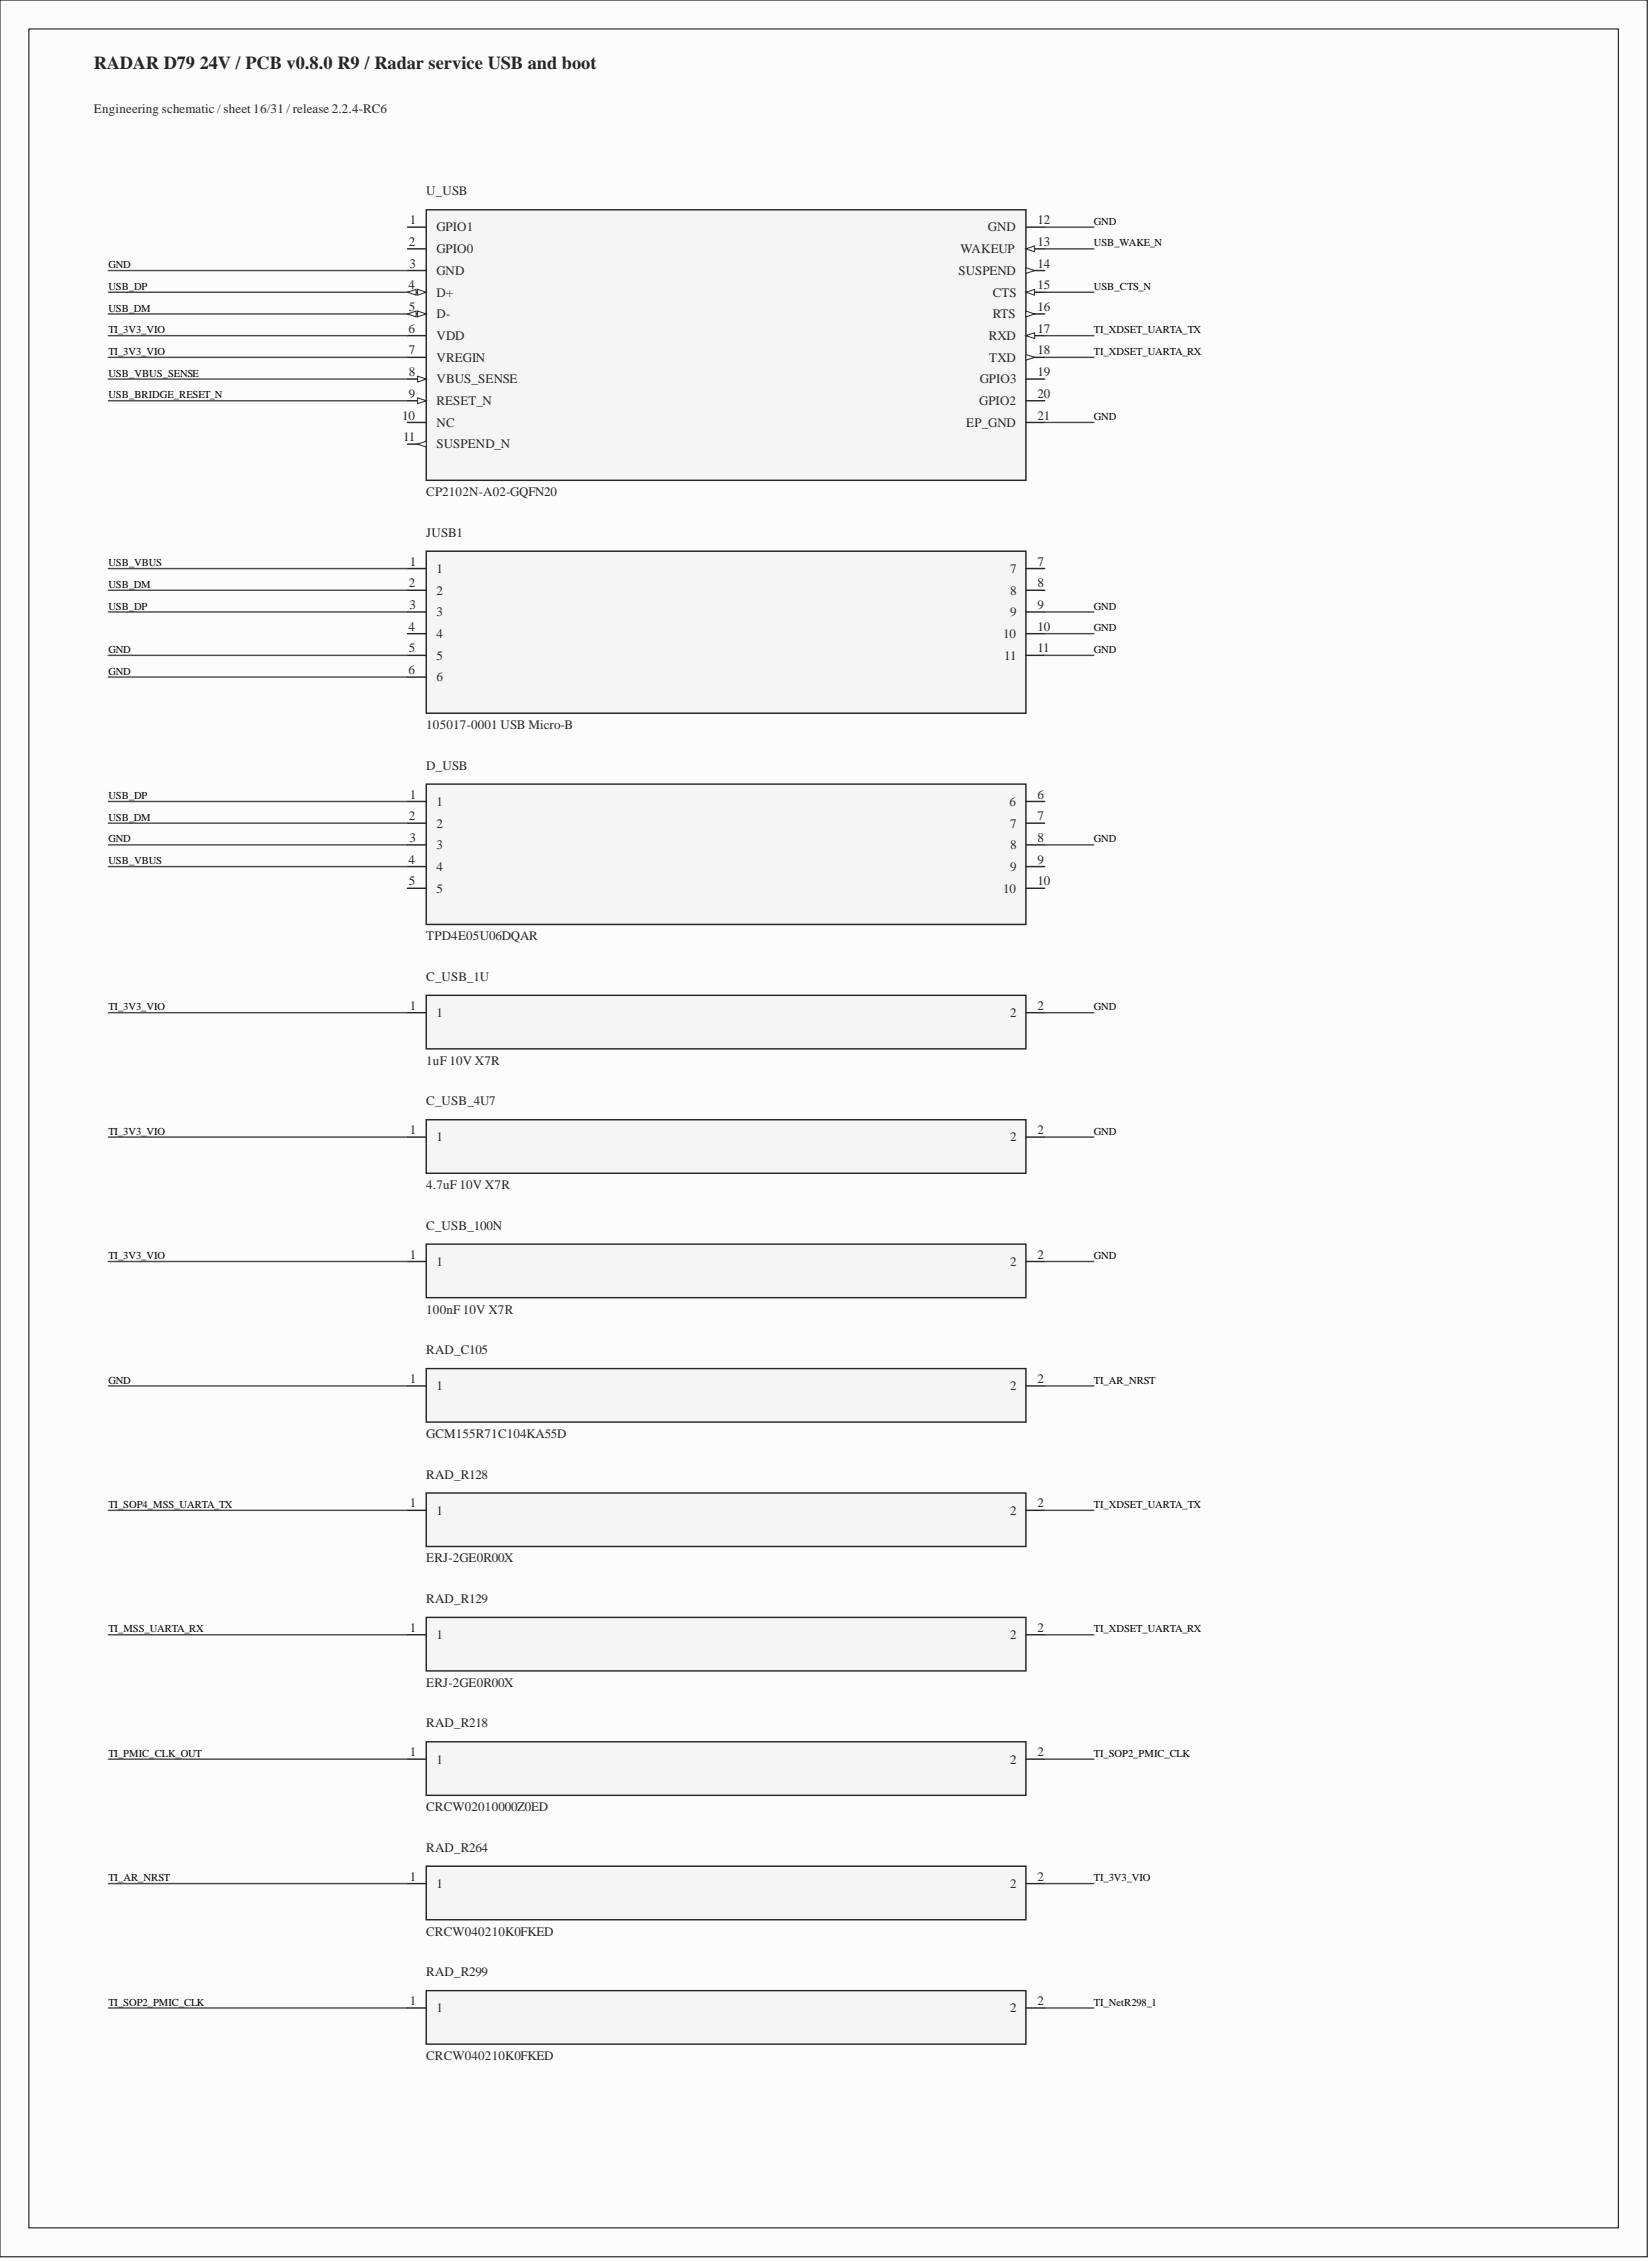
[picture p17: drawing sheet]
<svg xmlns="http://www.w3.org/2000/svg" width="289mm" height="396mm" viewBox="0 0 289 396" stroke-linecap="round" stroke-linejoin="round" font-family="sans-serif">
<defs><g id="words">
<text font-size="3.2" fill="#262626" x="16.5" y="12">RADAR D79 24V / PCB v0.8.0 R9 / Radar service USB and boot</text>
<g font-size="2.3" fill="#262626">
<text x="16.5" y="19.8">Engineering schematic / sheet 16/31 / release 2.2.4-RC6</text>
<text x="74.7" y="34.2">U_USB</text>
<text x="74.7" y="86.9">CP2102N-A02-GQFN20</text>
<text x="74.7" y="94">JUSB1</text>
<text x="74.7" y="127.8">105017-0001 USB Micro-B</text>
<text x="74.7" y="134.9">D_USB</text>
<text x="74.7" y="164.8">TPD4E05U06DQAR</text>
<text x="74.7" y="171.9">C_USB_1U</text>
<text x="74.7" y="186.6">1uF 10V X7R</text>
<text x="74.7" y="193.7">C_USB_4U7</text>
<text x="74.7" y="208.4">4.7uF 10V X7R</text>
<text x="74.7" y="215.5">C_USB_100N</text>
<text x="74.7" y="230.2">100nF 10V X7R</text>
<text x="74.7" y="237.3">RAD_C105</text>
<text x="74.7" y="252">GCM155R71C104KA55D</text>
<text x="74.7" y="259.1">RAD_R128</text>
<text x="74.7" y="273.8">ERJ-2GE0R00X</text>
<text x="74.7" y="280.9">RAD_R129</text>
<text x="74.7" y="295.6">ERJ-2GE0R00X</text>
<text x="74.7" y="302.7">RAD_R218</text>
<text x="74.7" y="317.4">CRCW02010000Z0ED</text>
<text x="74.7" y="324.5">RAD_R264</text>
<text x="74.7" y="339.2">CRCW040210K0FKED</text>
<text x="74.7" y="346.3">RAD_R299</text>
<text x="74.7" y="361">CRCW040210K0FKED</text>
</g>
<g font-size="2.3" fill="#282828">
<text x="71.8" y="39.3">1</text>
<text x="76.5" y="40.6">GPIO1</text>
<text x="173.1" y="40.6">GND</text>
<text x="181.8" y="39.3">12</text>
<text x="71.6" y="43.1">2</text>
<text x="71.7" y="46.9">3</text>
<text x="76.5" y="44.4">GPIO0</text>
<text x="168.3" y="44.4">WAKEUP</text>
<text x="181.8" y="43.1">13</text>
<text x="181.8" y="46.9">14</text>
<text x="71.6" y="50.7">4</text>
<text x="76.5" y="48.2">GND</text>
<text x="76.5" y="52">D+</text>
<text x="167.9" y="48.2">SUSPEND</text>
<text x="173.9" y="52">CTS</text>
<text x="181.8" y="50.7">15</text>
<text x="71.6" y="58.3">6</text>
<text x="71.6" y="54.5">5</text>
<text x="76.5" y="55.8">D-</text>
<text x="76.5" y="59.6">VDD</text>
<text x="173.3" y="59.6">RXD</text>
<text x="173.9" y="55.8">RTS</text>
<text x="181.8" y="54.5">16</text>
<text x="181.8" y="58.3">17</text>
<text x="71.6" y="62.1">7</text>
<text x="71.6" y="65.9">8</text>
<text x="76.5" y="63.4">VREGIN</text>
<text x="173.3" y="63.4">TXD</text>
<text x="181.8" y="62.1">18</text>
<text x="181.8" y="65.9">19</text>
<text x="71.6" y="69.7">9</text>
<text x="76.5" y="67.2">VBUS_SENSE</text>
<text x="76.5" y="71">RESET_N</text>
<text x="171.6" y="71">GPIO2</text>
<text x="171.7" y="67.2">GPIO3</text>
<text x="181.8" y="69.7">20</text>
<text x="70.5" y="73.5">10</text>
<text x="70.6" y="77.3">11</text>
<text x="76.5" y="74.8">NC</text>
<text x="169.3" y="74.8">EP_GND</text>
<text x="181.8" y="73.5">21</text>
<text x="76.5" y="78.6">SUSPEND_N</text>
<text x="71.8" y="99.1">1</text>
<text x="76.5" y="100.4">1</text>
<text x="177" y="100.4">7</text>
<text x="181.8" y="99.1">7</text>
<text x="71.6" y="102.9">2</text>
<text x="71.7" y="106.7">3</text>
<text x="76.5" y="104.2">2</text>
<text x="76.5" y="108">3</text>
<text x="177" y="104.2">8</text>
<text x="177" y="108">9</text>
<text x="181.8" y="102.9">8</text>
<text x="181.8" y="106.7">9</text>
<text x="71.6" y="110.5">4</text>
<text x="76.5" y="111.8">4</text>
<text x="175.8" y="111.8">10</text>
<text x="181.8" y="110.5">10</text>
<text x="71.6" y="118.1">6</text>
<text x="71.6" y="114.3">5</text>
<text x="76.5" y="115.6">5</text>
<text x="76.5" y="119.4">6</text>
<text x="176" y="115.6">11</text>
<text x="181.8" y="114.3">11</text>
<text x="71.6" y="143.7">2</text>
<text x="71.8" y="139.9">1</text>
<text x="76.5" y="141.2">1</text>
<text x="176.9" y="141.2">6</text>
<text x="181.8" y="139.9">6</text>
<text x="181.8" y="143.7">7</text>
<text x="71.7" y="147.5">3</text>
<text x="76.5" y="145">2</text>
<text x="76.5" y="148.8">3</text>
<text x="177" y="145">7</text>
<text x="177" y="148.8">8</text>
<text x="181.8" y="147.5">8</text>
<text x="71.6" y="151.3">4</text>
<text x="71.6" y="155.1">5</text>
<text x="76.5" y="152.6">4</text>
<text x="177" y="152.6">9</text>
<text x="181.8" y="151.3">9</text>
<text x="181.8" y="155.1">10</text>
<text x="76.5" y="156.4">5</text>
<text x="175.8" y="156.4">10</text>
<text x="71.8" y="176.9">1</text>
<text x="76.5" y="178.2">1</text>
<text x="177" y="178.2">2</text>
<text x="181.8" y="176.9">2</text>
<text x="71.8" y="198.7">1</text>
<text x="76.5" y="200">1</text>
<text x="177" y="200">2</text>
<text x="181.8" y="198.7">2</text>
<text x="71.8" y="220.5">1</text>
<text x="76.5" y="221.8">1</text>
<text x="177" y="221.8">2</text>
<text x="181.8" y="220.5">2</text>
<text x="71.8" y="242.3">1</text>
<text x="76.5" y="243.6">1</text>
<text x="177" y="243.6">2</text>
<text x="181.8" y="242.3">2</text>
<text x="71.8" y="264.1">1</text>
<text x="76.5" y="265.4">1</text>
<text x="177" y="265.4">2</text>
<text x="181.8" y="264.1">2</text>
<text x="71.8" y="285.9">1</text>
<text x="76.5" y="287.2">1</text>
<text x="177" y="287.2">2</text>
<text x="181.8" y="285.9">2</text>
<text x="71.8" y="307.7">1</text>
<text x="76.5" y="309">1</text>
<text x="177" y="309">2</text>
<text x="181.8" y="307.7">2</text>
<text x="71.8" y="329.5">1</text>
<text x="181.8" y="329.5">2</text>
<text x="76.5" y="330.8">1</text>
<text x="177" y="330.8">2</text>
<text x="71.8" y="351.3">1</text>
<text x="76.5" y="352.6">1</text>
<text x="177" y="352.6">2</text>
<text x="181.8" y="351.3">2</text>
</g>
<g font-size="1.9">
<text x="191.7" y="39.4">GND</text>
<text x="19" y="47">GND</text>
<text x="191.7" y="43.2">USB_WAKE_N</text>
<text x="19" y="50.8">USB_DP</text>
<text x="191.7" y="50.8">USB_CTS_N</text>
<text x="19" y="54.6">USB_DM</text>
<text x="19" y="58.4">TI_3V3_VIO</text>
<text x="191.7" y="58.4">TI_XDSET_UARTA_TX</text>
<text x="19" y="62.2">TI_3V3_VIO</text>
<text x="19" y="66">USB_VBUS_SENSE</text>
<text x="191.7" y="62.2">TI_XDSET_UARTA_RX</text>
<text x="19" y="69.8">USB_BRIDGE_RESET_N</text>
<text x="191.7" y="73.6">GND</text>
<text x="19" y="99.2">USB_VBUS</text>
<text x="19" y="103">USB_DM</text>
<text x="19" y="106.8">USB_DP</text>
<text x="191.7" y="106.8">GND</text>
<text x="191.7" y="110.6">GND</text>
<text x="19" y="114.4">GND</text>
<text x="19" y="118.2">GND</text>
<text x="191.7" y="114.4">GND</text>
<text x="19" y="140">USB_DP</text>
<text x="19" y="143.8">USB_DM</text>
<text x="19" y="147.6">GND</text>
<text x="191.7" y="147.6">GND</text>
<text x="19" y="151.4">USB_VBUS</text>
<text x="19" y="177">TI_3V3_VIO</text>
<text x="191.7" y="177">GND</text>
<text x="19" y="198.8">TI_3V3_VIO</text>
<text x="191.7" y="198.8">GND</text>
<text x="19" y="220.6">TI_3V3_VIO</text>
<text x="191.7" y="220.6">GND</text>
<text x="19" y="242.4">GND</text>
<text x="191.7" y="242.4">TI_AR_NRST</text>
<text x="19" y="264.2">TI_SOP4_MSS_UARTA_TX</text>
<text x="191.7" y="264.2">TI_XDSET_UARTA_TX</text>
<text x="19" y="286">TI_MSS_UARTA_RX</text>
<text x="191.7" y="286">TI_XDSET_UARTA_RX</text>
<text x="19" y="307.8">TI_PMIC_CLK_OUT</text>
<text x="191.7" y="307.8">TI_SOP2_PMIC_CLK</text>
<text x="19" y="329.6">TI_AR_NRST</text>
<text x="191.7" y="329.6">TI_3V3_VIO</text>
<text x="19" y="351.4">TI_SOP2_PMIC_CLK</text>
<text x="191.7" y="351.4">TI_NetR298_1</text>
</g>
</g></defs>
<path d="M0 0h288.6v395.4h-288.6z" fill-rule="evenodd" fill="#fcfcfc"/>
<path d="M0 0h288.6v395.4h-288.6z" fill="none" stroke="#000" stroke-width=".18"/>
<path d="M5.1 5.1h278.5v385.3h-278.5z" fill-rule="evenodd" fill="#fcfcfc"/>
<path d="M5.1 5.1h278.5v385.3h-278.5z" fill="none" stroke="#000" stroke-width=".18"/>
<path d="M74.7 36.8h105.1v47.4h-105.1z" fill-rule="evenodd" fill="#f5f5f5"/>
<path d="M74.7 36.8h105.1v47.4h-105.1z" fill="none" stroke="#262626" stroke-width=".25"/>
<path d="M71.4 39.8h3.3M71.4 43.6h3.3M71.4 47.4h3.3M71.4 51.2h3.3" fill="none" stroke="#282828" stroke-width=".25"/>
<path d="M73.2 50.7l1.5 .5-1.5 .5z" fill="#fbfbfb"/>
<path d="M73.2 50.7l1.5 .5-1.5 .5z" fill="none" stroke="#282828" stroke-width=".18"/>
<path d="M71.4 51.2l1.5-.5v1z" fill="#fbfbfb"/>
<path d="M71.4 51.2l1.5-.5v1z" fill="none" stroke="#282828" stroke-width=".18"/>
<path d="M71.4 55h3.3" fill="none" stroke="#282828" stroke-width=".25"/>
<path d="M73.2 54.5l1.5 .5-1.5 .5z" fill="#fbfbfb"/>
<path d="M73.2 54.5l1.5 .5-1.5 .5z" fill="none" stroke="#282828" stroke-width=".18"/>
<path d="M71.4 55l1.5-.5v1z" fill="#fbfbfb"/>
<path d="M71.4 55l1.5-.5v1z" fill="none" stroke="#282828" stroke-width=".18"/>
<path d="M71.4 58.8h3.3M71.4 62.6h3.3M71.4 66.4h3.3" fill="none" stroke="#282828" stroke-width=".25"/>
<path d="M73.2 65.9l1.5 .5-1.5 .5z" fill="#fbfbfb"/>
<path d="M73.2 65.9l1.5 .5-1.5 .5z" fill="none" stroke="#282828" stroke-width=".18"/>
<path d="M71.4 70.2h3.3" fill="none" stroke="#282828" stroke-width=".25"/>
<path d="M73.2 69.7l1.5 .5-1.5 .5z" fill="#fbfbfb"/>
<path d="M73.2 69.7l1.5 .5-1.5 .5z" fill="none" stroke="#282828" stroke-width=".18"/>
<path d="M71.4 74h3.3M71.4 77.8h3.3" fill="none" stroke="#282828" stroke-width=".25"/>
<path d="M73.2 77.8l1.5-.5v1z" fill="#fbfbfb"/>
<path d="M73.2 77.8l1.5-.5v1z" fill="none" stroke="#282828" stroke-width=".18"/>
<path d="M179.8 39.8h3.2M179.8 43.6h3.2" fill="none" stroke="#282828" stroke-width=".25"/>
<path d="M179.8 43.6l1.5-.5v1z" fill="#fbfbfb"/>
<path d="M179.8 43.6l1.5-.5v1z" fill="none" stroke="#282828" stroke-width=".18"/>
<path d="M179.8 47.4h3.2" fill="none" stroke="#282828" stroke-width=".25"/>
<path d="M179.8 46.9l1.5 .5-1.5 .5z" fill="#fbfbfb"/>
<path d="M179.8 46.9l1.5 .5-1.5 .5z" fill="none" stroke="#282828" stroke-width=".18"/>
<path d="M179.8 51.2h3.2" fill="none" stroke="#282828" stroke-width=".25"/>
<path d="M179.8 51.2l1.5-.5v1z" fill="#fbfbfb"/>
<path d="M179.8 51.2l1.5-.5v1z" fill="none" stroke="#282828" stroke-width=".18"/>
<path d="M179.8 55h3.2" fill="none" stroke="#282828" stroke-width=".25"/>
<path d="M179.8 54.5l1.5 .5-1.5 .5z" fill="#fbfbfb"/>
<path d="M179.8 54.5l1.5 .5-1.5 .5z" fill="none" stroke="#282828" stroke-width=".18"/>
<path d="M179.8 58.8h3.2" fill="none" stroke="#282828" stroke-width=".25"/>
<path d="M179.8 58.8l1.5-.5v1z" fill="#fbfbfb"/>
<path d="M179.8 58.8l1.5-.5v1z" fill="none" stroke="#282828" stroke-width=".18"/>
<path d="M179.8 62.6h3.2" fill="none" stroke="#282828" stroke-width=".25"/>
<path d="M179.8 62.1l1.5 .5-1.5 .5z" fill="#fbfbfb"/>
<path d="M179.8 62.1l1.5 .5-1.5 .5z" fill="none" stroke="#282828" stroke-width=".18"/>
<path d="M179.8 66.4h3.2M179.8 70.2h3.2M179.8 74h3.2" fill="none" stroke="#282828" stroke-width=".25"/>
<g fill="none" stroke="#4c4c4c" stroke-width=".25">
<path d="M183 39.8h8.7M19 47.4h52.4M19 51.2h52.4M19 55h52.4M19 58.8h52.4M183 51.2h8.7M183 58.8h8.7M183 43.6h8.7M19 62.6h52.4M19 66.4h52.4M19 70.2h52.4M183 62.6h8.7"/>
<path d="M183 74h8.7"/>
</g>
<path d="M74.7 96.6h105.1v28.4h-105.1z" fill-rule="evenodd" fill="#f5f5f5"/>
<path d="M74.7 96.6h105.1v28.4h-105.1z" fill="none" stroke="#262626" stroke-width=".25"/>
<path d="M71.4 99.6h3.3M179.8 99.6h3.2M71.4 103.4h3.3M71.4 107.2h3.3M71.4 111h3.3M71.4 114.8h3.3M71.4 118.6h3.3M179.8 103.4h3.2M179.8 107.2h3.2M179.8 111h3.2M179.8 114.8h3.2" fill="none" stroke="#282828" stroke-width=".25"/>
<path d="M19 99.6h52.4M19 103.4h52.4M19 107.2h52.4M19 114.8h52.4M19 118.6h52.4M183 107.2h8.7M183 114.8h8.7M183 111h8.7" fill="none" stroke="#4c4c4c" stroke-width=".25"/>
<path d="M74.7 137.4h105.1v24.6h-105.1z" fill-rule="evenodd" fill="#f5f5f5"/>
<path d="M74.7 137.4h105.1v24.6h-105.1z" fill="none" stroke="#262626" stroke-width=".25"/>
<path d="M71.4 140.4h3.3M71.4 144.2h3.3M71.4 148h3.3M71.4 151.8h3.3M71.4 155.6h3.3M179.8 140.4h3.2M179.8 144.2h3.2M179.8 148h3.2M179.8 151.8h3.2M179.8 155.6h3.2" fill="none" stroke="#282828" stroke-width=".25"/>
<path d="M19 140.4h52.4M19 144.2h52.4M19 148h52.4M19 151.8h52.4M183 148h8.7" fill="none" stroke="#4c4c4c" stroke-width=".25"/>
<path d="M74.7 174.4h105.1v9.4h-105.1z" fill-rule="evenodd" fill="#f5f5f5"/>
<path d="M74.7 174.4h105.1v9.4h-105.1z" fill="none" stroke="#262626" stroke-width=".25"/>
<path d="M71.4 177.4h3.3M179.8 177.4h3.2" fill="none" stroke="#282828" stroke-width=".25"/>
<path d="M19 177.4h52.4M183 177.4h8.7" fill="none" stroke="#4c4c4c" stroke-width=".25"/>
<path d="M74.7 196.2h105.1v9.4h-105.1z" fill-rule="evenodd" fill="#f5f5f5"/>
<path d="M74.7 196.2h105.1v9.4h-105.1z" fill="none" stroke="#262626" stroke-width=".25"/>
<path d="M71.4 199.2h3.3M179.8 199.2h3.2" fill="none" stroke="#282828" stroke-width=".25"/>
<path d="M19 199.2h52.4M183 199.2h8.7" fill="none" stroke="#4c4c4c" stroke-width=".25"/>
<path d="M74.7 218h105.1v9.4h-105.1z" fill-rule="evenodd" fill="#f5f5f5"/>
<path d="M74.7 218h105.1v9.4h-105.1z" fill="none" stroke="#262626" stroke-width=".25"/>
<path d="M71.4 221h3.3M179.8 221h3.2" fill="none" stroke="#282828" stroke-width=".25"/>
<path d="M19 221h52.4M183 221h8.7" fill="none" stroke="#4c4c4c" stroke-width=".25"/>
<path d="M74.7 239.8h105.1v9.4h-105.1z" fill-rule="evenodd" fill="#f5f5f5"/>
<path d="M74.7 239.8h105.1v9.4h-105.1z" fill="none" stroke="#262626" stroke-width=".25"/>
<path d="M71.4 242.8h3.3M179.8 242.8h3.2" fill="none" stroke="#282828" stroke-width=".25"/>
<path d="M19 242.8h52.4M183 242.8h8.7" fill="none" stroke="#4c4c4c" stroke-width=".25"/>
<path d="M74.7 261.6h105.1v9.4h-105.1z" fill-rule="evenodd" fill="#f5f5f5"/>
<path d="M74.7 261.6h105.1v9.4h-105.1z" fill="none" stroke="#262626" stroke-width=".25"/>
<path d="M71.4 264.6h3.3M179.8 264.6h3.2" fill="none" stroke="#282828" stroke-width=".25"/>
<path d="M19 264.6h52.4M183 264.6h8.7" fill="none" stroke="#4c4c4c" stroke-width=".25"/>
<path d="M74.7 283.4h105.1v9.4h-105.1z" fill-rule="evenodd" fill="#f5f5f5"/>
<path d="M74.7 283.4h105.1v9.4h-105.1z" fill="none" stroke="#262626" stroke-width=".25"/>
<path d="M71.4 286.4h3.3M179.8 286.4h3.2" fill="none" stroke="#282828" stroke-width=".25"/>
<path d="M19 286.4h52.4M183 286.4h8.7" fill="none" stroke="#4c4c4c" stroke-width=".25"/>
<path d="M74.7 305.2h105.1v9.4h-105.1z" fill-rule="evenodd" fill="#f5f5f5"/>
<path d="M74.7 305.2h105.1v9.4h-105.1z" fill="none" stroke="#262626" stroke-width=".25"/>
<path d="M71.4 308.2h3.3M179.8 308.2h3.2" fill="none" stroke="#282828" stroke-width=".25"/>
<path d="M19 308.2h52.4M183 308.2h8.7" fill="none" stroke="#4c4c4c" stroke-width=".25"/>
<path d="M74.7 327h105.1v9.4h-105.1z" fill-rule="evenodd" fill="#f5f5f5"/>
<path d="M74.7 327h105.1v9.4h-105.1z" fill="none" stroke="#262626" stroke-width=".25"/>
<path d="M71.4 330h3.3M179.8 330h3.2" fill="none" stroke="#282828" stroke-width=".25"/>
<path d="M19 330h52.4M183 330h8.7" fill="none" stroke="#4c4c4c" stroke-width=".25"/>
<path d="M74.7 348.8h105.1v9.4h-105.1z" fill-rule="evenodd" fill="#f5f5f5"/>
<path d="M74.7 348.8h105.1v9.4h-105.1z" fill="none" stroke="#262626" stroke-width=".25"/>
<path d="M71.4 351.8h3.3M179.8 351.8h3.2" fill="none" stroke="#282828" stroke-width=".25"/>
<path d="M19 351.8h52.4M183 351.8h8.7" fill="none" stroke="#4c4c4c" stroke-width=".25"/>
<use href="#words"/>
</svg>
